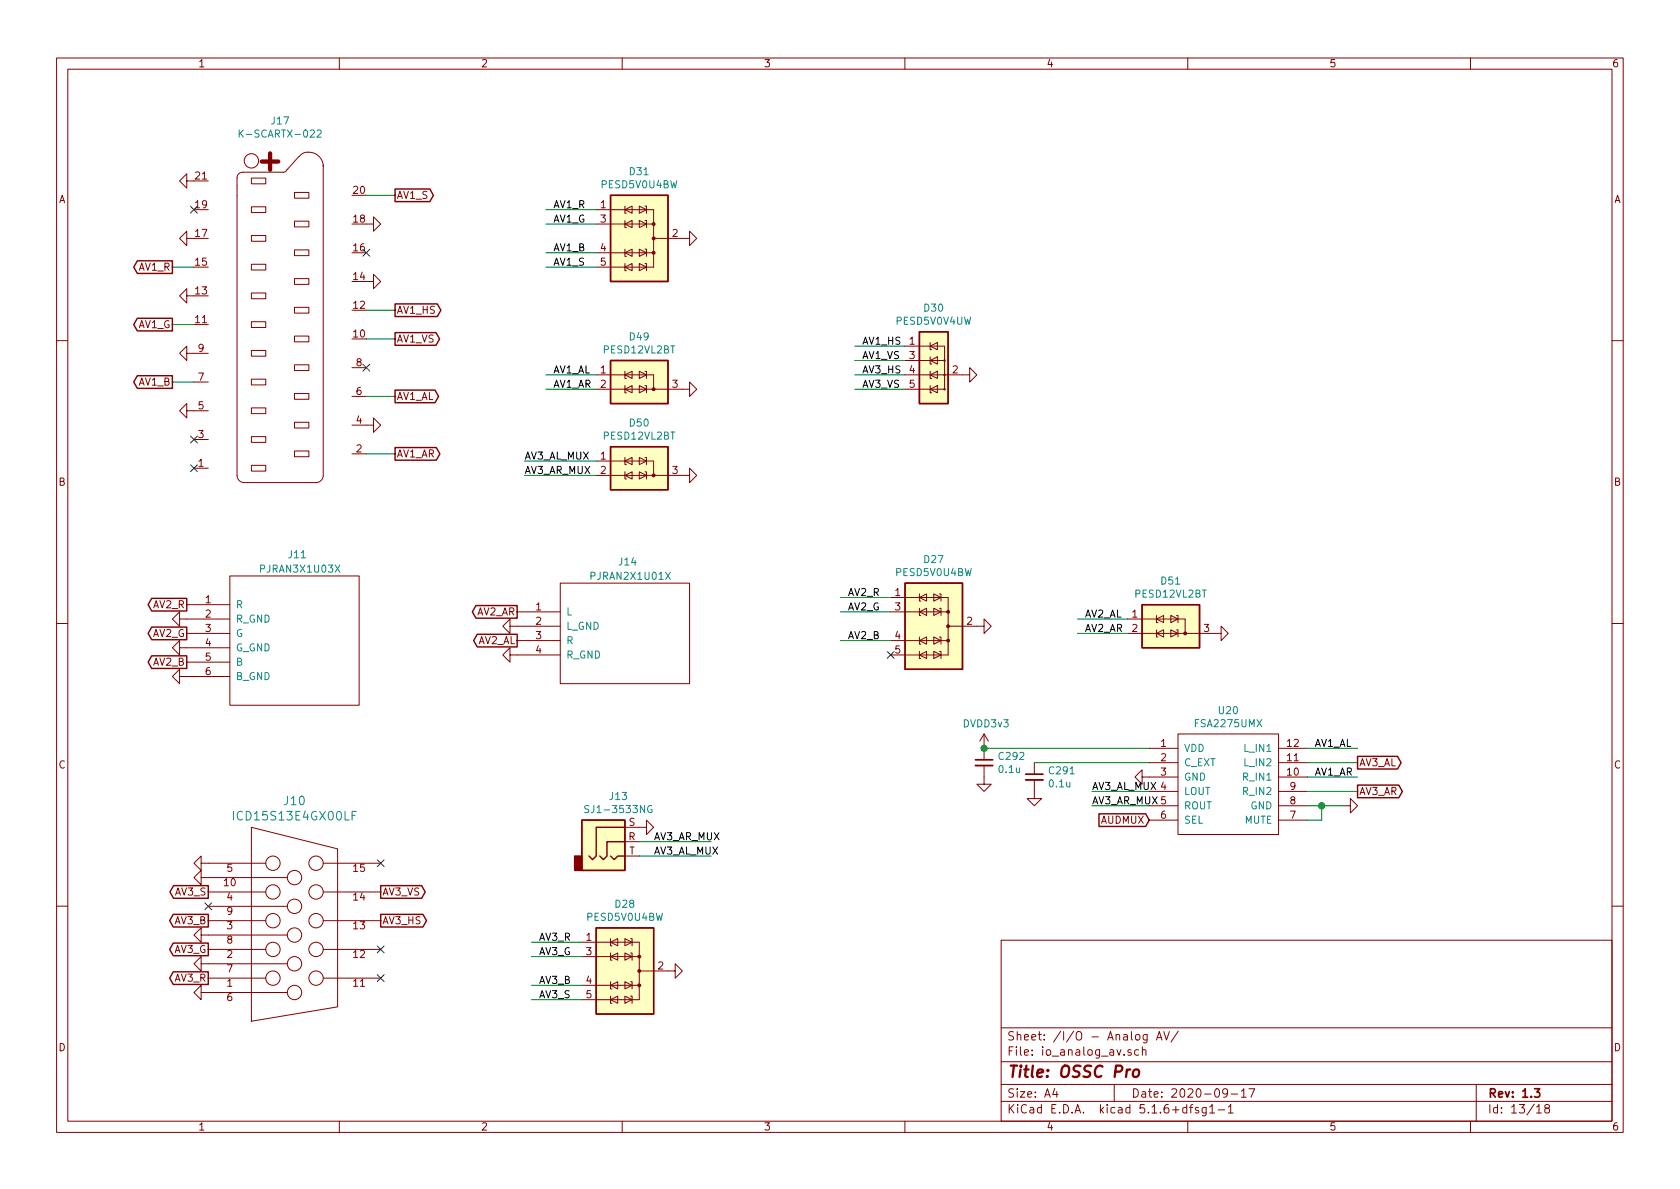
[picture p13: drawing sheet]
<svg xmlns="http://www.w3.org/2000/svg" width="297mm" height="210mm" viewBox="0 0 297 210" stroke-linecap="round" stroke-linejoin="round" font-family="sans-serif">
<defs><g id="words">
<text font-size="5.3" fill="#840000" x="46.2" y="30.2">+</text>
<text font-size="2.8" fill="#840000" x="178" y="190.5">Title: OSSC Pro</text>
<g font-size="2.1" fill="#008484">
<text x="50.3" y="142.4">J10</text>
<text x="41.9" y="145.1">ICD15S13E4GX00LF</text>
</g>
<g font-size="2.1" fill="#840000">
<text x="178" y="184">Sheet: /I/O - Analog AV/</text>
<text x="178" y="186.7">File: io_analog_av.sch</text>
<text x="178" y="196.9">KiCad E.D.A. kicad 5.1.6+dfsg1-1</text>
<text x="178" y="194.1">Size: A4</text>
<text x="200" y="194.1">Date: 2020-09-17</text>
<text x="263" y="194.1">Rev: 1.3</text>
<text x="263" y="196.9">Id: 13/18</text>
</g>
<g font-size="1.8" fill="#840000">
<text x="35" y="11.9">1</text>
<text x="85" y="11.9">2</text>
<text x="135" y="11.9">3</text>
<text x="185" y="11.9">4</text>
<text x="235" y="11.9">5</text>
<text x="285" y="11.9">6</text>
<text x="10.4" y="35.9">A</text>
<text x="34.6" y="31.7">21</text>
<text x="62.5" y="34.3">20</text>
<text x="70.1" y="35.2">AV1_S</text>
<text x="285.4" y="35.9">A</text>
<text x="34.6" y="41.9">17</text>
<text x="34.6" y="36.8">19</text>
<text x="62.5" y="39.4">18</text>
<text x="106.2" y="36.8">1</text>
<text x="106.2" y="39.4">3</text>
<text x="118.9" y="41.9">2</text>
<text x="24.5" y="47.9">AV1_R</text>
<text x="34.6" y="47">15</text>
<text x="62.5" y="44.4">16</text>
<text x="106.2" y="44.4">4</text>
<text x="106.2" y="47">5</text>
<text x="34.6" y="52.1">13</text>
<text x="62.5" y="49.5">14</text>
<text x="24.4" y="58">AV1_G</text>
<text x="34.6" y="57.1">11</text>
<text x="62.5" y="59.7">10</text>
<text x="62.5" y="54.6">12</text>
<text x="70.1" y="55.5">AV1_HS</text>
<text x="35.1" y="62.2">9</text>
<text x="63" y="64.8">8</text>
<text x="70.1" y="60.6">AV1_VS</text>
<text x="160.8" y="61">1</text>
<text x="160.8" y="63.5">3</text>
<text x="24.5" y="68.2">AV1_B</text>
<text x="35.1" y="67.3">7</text>
<text x="63" y="69.8">6</text>
<text x="70.1" y="70.7">AV1_AL</text>
<text x="106.2" y="66">1</text>
<text x="106.2" y="68.6">2</text>
<text x="118.9" y="68.6">3</text>
<text x="160.8" y="66">4</text>
<text x="160.8" y="68.6">5</text>
<text x="168.4" y="66">2</text>
<text x="35.1" y="77.5">3</text>
<text x="35.1" y="72.4">5</text>
<text x="63" y="74.9">4</text>
<text x="35.1" y="82.5">1</text>
<text x="63" y="80">2</text>
<text x="70.1" y="80.9">AV1_AR</text>
<text x="106.2" y="81.3">1</text>
<text x="106.2" y="83.8">2</text>
<text x="118.9" y="83.8">3</text>
<text x="10.4" y="85.9">B</text>
<text x="285.4" y="85.9">B</text>
<text x="27.1" y="107.6">AV2_R</text>
<text x="36.3" y="106.7">1</text>
<text x="94.8" y="107.9">1</text>
<text x="158.3" y="105.4">1</text>
<text x="158.3" y="107.9">3</text>
<text x="27" y="112.6">AV2_G</text>
<text x="36.3" y="109.2">2</text>
<text x="36.3" y="111.8">3</text>
<text x="84.2" y="108.8">AV2_AR</text>
<text x="84.4" y="113.9">AV2_AL</text>
<text x="94.8" y="110.5">2</text>
<text x="94.8" y="113">3</text>
<text x="158.3" y="113">4</text>
<text x="171" y="110.5">2</text>
<text x="200.2" y="109.2">1</text>
<text x="200.2" y="111.8">2</text>
<text x="212.9" y="111.8">3</text>
<text x="27.1" y="117.7">AV2_B</text>
<text x="36.3" y="114.3">4</text>
<text x="36.3" y="116.8">5</text>
<text x="36.3" y="119.4">6</text>
<text x="94.8" y="115.6">4</text>
<text x="158.3" y="115.6">5</text>
<text x="10.4" y="135.9">C</text>
<text x="205.3" y="132.1">1</text>
<text x="205.3" y="134.6">2</text>
<text x="205.3" y="137.2">3</text>
<text x="227.6" y="137.2">10</text>
<text x="227.6" y="134.6">11</text>
<text x="227.6" y="132.1">12</text>
<text x="240.3" y="135.5">AV3_AL</text>
<text x="285.4" y="135.9">C</text>
<text x="228.1" y="142.2">8</text>
<text x="228.1" y="139.7">9</text>
<text x="240.3" y="140.6">AV3_AR</text>
<text x="111.1" y="148.6">R</text>
<text x="111.2" y="146">S</text>
<text x="194.6" y="145.7">AUDMUX</text>
<text x="205.3" y="144.8">6</text>
<text x="228.1" y="144.8">7</text>
<text x="40.2" y="154.2">5</text>
<text x="62.5" y="154.2">15</text>
<text x="111.2" y="151.1">T</text>
<text x="31" y="158.4">AV3_S</text>
<text x="39.7" y="156.7">10</text>
<text x="40.2" y="159.3">4</text>
<text x="40.2" y="161.8">9</text>
<text x="62.5" y="159.3">14</text>
<text x="67.6" y="158.4">AV3_VS</text>
<text x="30.9" y="163.4">AV3_B</text>
<text x="40.2" y="164.3">3</text>
<text x="40.2" y="166.9">8</text>
<text x="62.5" y="164.3">13</text>
<text x="67.6" y="163.4">AV3_HS</text>
<text x="103.7" y="166.4">1</text>
<text x="30.8" y="168.5">AV3_G</text>
<text x="30.9" y="173.6">AV3_R</text>
<text x="40.2" y="169.4">2</text>
<text x="40.2" y="172">7</text>
<text x="62.5" y="169.4">12</text>
<text x="103.7" y="168.9">3</text>
<text x="103.7" y="174">4</text>
<text x="116.4" y="171.4">2</text>
<text x="40.2" y="174.5">1</text>
<text x="40.2" y="177">6</text>
<text x="62.5" y="174.5">11</text>
<text x="103.7" y="176.5">5</text>
<text x="10.4" y="185.9">D</text>
<text x="285.4" y="185.9">D</text>
<text x="35" y="199.9">1</text>
<text x="85" y="199.9">2</text>
<text x="135" y="199.9">3</text>
<text x="185" y="199.9">4</text>
<text x="235" y="199.9">5</text>
<text x="285" y="199.9">6</text>
</g>
<g font-size="1.8" fill="#008484">
<text x="48.1" y="22">J17</text>
<text x="43.2" y="24.3">K-SCARTX-022</text>
<text x="106.5" y="33.3">PESD5V0U4BW</text>
<text x="111.4" y="31">D31</text>
<text x="158.5" y="57.4">PESD5V0V4UW</text>
<text x="163.4" y="55.1">D30</text>
<text x="106.8" y="62.5">PESD12VL2BT</text>
<text x="111.4" y="60.2">D49</text>
<text x="106.8" y="77.7">PESD12VL2BT</text>
<text x="111.4" y="75.4">D50</text>
<text x="46.3" y="101.3">PJRAN3X1U03X</text>
<text x="51.1" y="98.7">J11</text>
<text x="109.5" y="100">J14</text>
<text x="158.5" y="101.9">PESD5V0U4BW</text>
<text x="163.4" y="99.6">D27</text>
<text x="41.7" y="107.6">R</text>
<text x="104.7" y="102.5">PJRAN2X1U01X</text>
<text x="200.8" y="105.7">PESD12VL2BT</text>
<text x="205.4" y="103.4">D51</text>
<text x="41.7" y="110.1">R_GND</text>
<text x="41.7" y="112.6">G</text>
<text x="100.1" y="108.8">L</text>
<text x="100.1" y="111.4">L_GND</text>
<text x="100.1" y="113.9">R</text>
<text x="41.7" y="115.2">G_GND</text>
<text x="41.7" y="117.7">B</text>
<text x="100.1" y="116.5">R_GND</text>
<text x="41.7" y="120.3">B_GND</text>
<text x="170.4" y="128.6">DVDD3v3</text>
<text x="211.5" y="128.6">FSA2275UMX</text>
<text x="215.5" y="126.3">U20</text>
<text x="176.7" y="134.4">C292</text>
<text x="176.7" y="136.7">0.1u</text>
<text x="185.6" y="136.9">C291</text>
<text x="209.3" y="133">VDD</text>
<text x="209.3" y="135.5">C_EXT</text>
<text x="220.2" y="135.5">L_IN2</text>
<text x="220.2" y="133">L_IN1</text>
<text x="104.2" y="143.8">SJ1-3533NG</text>
<text x="107.9" y="141.5">J13</text>
<text x="185.6" y="139.2">0.1u</text>
<text x="209.3" y="138">GND</text>
<text x="209.3" y="140.6">LOUT</text>
<text x="209.3" y="143.1">ROUT</text>
<text x="220" y="138">R_IN1</text>
<text x="220" y="140.6">R_IN2</text>
<text x="221.1" y="143.1">GND</text>
<text x="209.3" y="145.7">SEL</text>
<text x="220" y="145.7">MUTE</text>
<text x="108.8" y="160.5">D28</text>
<text x="103.9" y="162.8">PESD5V0U4BW</text>
</g>
<g font-size="1.8">
<text x="97.8" y="39.4">AV1_G</text>
<text x="97.8" y="36.8">AV1_R</text>
<text x="97.8" y="44.4">AV1_B</text>
<text x="97.8" y="47">AV1_S</text>
<text x="152.4" y="61">AV1_HS</text>
<text x="152.4" y="63.5">AV1_VS</text>
<text x="97.8" y="68.6">AV1_AR</text>
<text x="97.8" y="66">AV1_AL</text>
<text x="152.4" y="66">AV3_HS</text>
<text x="152.4" y="68.6">AV3_VS</text>
<text x="92.7" y="83.8">AV3_AR_MUX</text>
<text x="92.7" y="81.3">AV3_AL_MUX</text>
<text x="149.9" y="105.4">AV2_R</text>
<text x="149.9" y="107.9">AV2_G</text>
<text x="149.9" y="113">AV2_B</text>
<text x="191.8" y="109.2">AV2_AL</text>
<text x="191.8" y="111.8">AV2_AR</text>
<text x="232.4" y="132.1">AV1_AL</text>
<text x="232.4" y="137.2">AV1_AR</text>
<text x="193" y="139.7">AV3_AL_MUX 4</text>
<text x="193" y="142.2">AV3_AR_MUX 5</text>
<text x="115.6" y="148.6">AV3_AR_MUX</text>
<text x="115.6" y="151.1">AV3_AL_MUX</text>
<text x="95.2" y="166.4">AV3_R</text>
<text x="95.2" y="174">AV3_B</text>
<text x="95.2" y="168.9">AV3_G</text>
<text x="95.2" y="176.5">AV3_S</text>
</g>
</g></defs>
<g fill="none" stroke="#840000" stroke-width=".18">
<path d="M10 10.3h277v189.9h-277zM12 12.2h273v186.1h-273zM60 10.3v1.9M110 10.3v1.9M160 10.3v1.9M210 10.3v1.9M260 10.3v1.9M33 32v-1.3l-1.3 1.3 1.3 1.3v-1.3h1.3M44.4 36.6h2.6v1h-2.6zM44.4 31.5h2.6v1h-2.6zM52.1 39.1h2.5v1h-2.5zM52.1 34h2.5v1h-2.5z"/>
<path d="M52.8 27.7l-2 2.3M52.9 27.7a2.38 2.38 0 0 1 3.9 .5l.3 .6v.7M57.1 29.2v54.9a1.3 1.3 0 0 1-1.2 1.2h-12.7a1.3 1.3 0 0 1-1.3-1.2v-52.6a1.04 1.04 0 0 1 1-1.1h7.1M64.8 39.6h1.2v-1.3l1.3 1.3-1.3 1.3v-1.3M105.4 37.1h10.2v10.1h-10.2M105.4 39.6h10.2M110.5 36.4v1.3h.2M110.5 39v1.3h.2M110.5 37.1l1.3-.7v1.3zM110.5 39.6l1.3-.6v1.3zM113 36.4l1.3 .7-1.3 .6zM113 39l1.3 .6-1.3 .7z"/>
<path d="M114 36.4h.3v1.3M114 39h.3v1.3M33 52.3v-1.3l-1.3 1.3 1.3 1.3v-1.3h1.3M33 42.2v-1.3l-1.3 1.3 1.3 1.2v-1.2h1.3M44.4 56.9h2.6v1h-2.6zM44.4 51.8h2.6v1h-2.6zM44.4 46.7h2.6v1h-2.6zM44.4 41.7h2.6v1h-2.6zM52.1 59.4h2.5v1h-2.5zM52.1 54.4h2.5v1h-2.5zM52.1 49.3h2.5v1h-2.5zM52.1 44.2h2.5v1h-2.5z"/>
<path d="M64.8 49.8h1.2v-1.3l1.3 1.3-1.3 1.2v-1.2M105.4 44.7h10.2M110.5 44.1v1.2h.2M110.5 46.6v1.3h.2M110.5 44.7l1.3-.6v1.2zM110.5 47.2l1.3-.6v1.3zM113 44.1l1.3 .6-1.3 .6zM113 46.6l1.3 .6-1.3 .7zM114 44.1h.3v1.2M114 46.6h.3v1.3M115.6 42.2h6.3v-1.3l1.3 1.3-1.3 1.2v-1.2M10 60.2h2"/>
<path d="M33 72.6v-1.2l-1.3 1.2 1.3 1.3v-1.3h3.8M33 62.5v-1.3l-1.3 1.3 1.3 1.2v-1.2h3.8M34.3 77.7h2.5M34.3 67.6h2.5M44.4 77.2h2.6v1h-2.6zM44.4 72.1h2.6v1h-2.6zM44.4 67.1h2.6v1h-2.6zM44.4 62h2.6v1h-2.6zM52.1 79.8h2.5v1h-2.5zM52.1 74.7h2.5v1h-2.5zM52.1 69.6h2.5v1h-2.5zM52.1 64.5h2.5v1h-2.5z"/>
<path d="M62.2 75.2h3.8v-1.3l1.3 1.3-1.3 1.2v-1.2M62.2 70.1h2.6M62.2 65h2.6M105.4 66.3h10.2v2.5M105.4 68.8h10.2M110.5 65.7v1.2h.2M110.5 68.2v1.3h.2M110.5 66.3l1.3-.6v1.2zM110.5 68.8l1.3-.6v1.3zM113 65.7l1.3 .6-1.3 .6zM113 68.2l1.3 .6-1.3 .7zM114 65.7h.3v1.2"/>
<path d="M114 68.2h.3v1.3M115.6 68.8h6.3v-1.2l1.3 1.2-1.3 1.3v-1.3M160 66.3h11.4v-1.3l1.3 1.3-1.3 1.3v-1.3M160 61.2h7v7.6h-7M160 63.7h7M164.5 60.6v1.2h.2M164.5 63.1v1.3h.2M164.5 65.7v1.2h.2M164.5 68.2v1.3h.2M164.5 61.2l1.2-.6v1.2zM164.5 63.7l1.2-.6v1.3zM164.5 66.3l1.2-.6v1.2z"/>
<path d="M164.5 68.8l1.2-.6v1.3zM285 60.2h2M34.3 82.8h2.5M44.4 82.3h2.6v1h-2.6zM62.2 80.3h2.6M105.4 81.5h10.2v2.6M105.4 84.1h10.2M110.5 80.9v1.3h.2M110.5 83.4v1.3h.2M110.5 81.5l1.3-.6v1.3zM110.5 84.1l1.3-.7v1.3zM113 80.9l1.3 .6-1.3 .7z"/>
<path d="M113 83.4l1.3 .7-1.3 .6zM114 80.9h.3v1.3M114 83.4h.3v1.3M115.6 84.1h6.3v-1.3l1.3 1.3-1.3 1.2v-1.2M10 110.3h2M31.7 109.5v-1.3l-1.2 1.3 1.2 1.2v-1.2h8.9M31.7 114.5v-1.2l-1.2 1.2 1.2 1.3v-1.3h8.9M31.7 119.6v-1.2l-1.2 1.2 1.2 1.3v-1.3h8.9M33 112h7.6M33 106.9h7.6M33 117.1h7.6M40.6 101.8h22.9v22.9h-22.9z"/>
<path d="M90.2 115.8v-1.3l-1.3 1.3 1.3 1.3v-1.3h8.9M90.2 110.7v-1.2l-1.3 1.2 1.3 1.3v-1.3h8.9M91.4 108.2h7.7M91.4 113.3h7.7M99.1 103.1h22.8v17.8h-22.8zM157.5 105.7h10.1v10.1h-10.1M157.5 108.2h10.1M157.5 113.3h10.1M162.6 105v1.3h.2M162.6 107.6v1.2h.2M162.6 112.6v1.3h.2M162.6 115.2v1.3h.2"/>
<path d="M162.6 105.7l1.2-.7v1.3zM162.6 108.2l1.2-.6v1.2zM162.6 113.3l1.2-.7v1.3zM162.6 115.8l1.2-.6v1.3zM165.1 105l1.3 .7-1.3 .6zM165.1 107.6l1.3 .6-1.3 .6zM165.1 112.6l1.3 .7-1.3 .6zM165.1 115.2l1.3 .6-1.3 .7zM166.1 105h.3v1.3M166.1 107.6h.3v1.2M166.1 112.6h.3v1.3M166.1 115.2h.3v1.3"/>
<path d="M167.6 110.7h6.4v-1.2l1.3 1.2-1.3 1.3v-1.3M199.4 109.5h10.1v2.5M199.4 112h10.1M204.5 108.8v1.3h.2M204.5 111.4v1.2h.2M204.5 109.5l1.2-.7v1.3zM204.5 112l1.2-.6v1.2zM207 108.8l1.3 .7-1.3 .6zM207 111.4l1.3 .6-1.3 .6zM208 108.8h.3v1.3M208 111.4h.3v1.2M209.5 112h6.4v-1.3l1.3 1.3-1.3 1.3v-1.3"/>
<path d="M285 110.3h2M174 135.4v3.3h1.3l-1.3 1.2-1.3-1.2h1.3M174 129.8l-.8 1.3M174 129.8v4.6M174 129.8l.8 1.3M182.9 137.9v3.3h1.2l-1.2 1.3-1.3-1.3h1.3M182.9 134.9v2M201.9 137.4v-1.3l-1.2 1.3 1.2 1.3v-1.3h6.4M203.2 132.3h5.1M203.2 134.9h5.1M203.2 139.9h5.1M208.3 129.8h17.8v17.8h-17.8z"/>
<path d="M226.1 132.3h5M226.1 137.4h5M226.1 134.9h5M226.1 139.9h5M35.6 152.6v-1.2l-1.3 1.2 1.3 1.3v-1.3h11.4M35.6 155.2v-1.3l-1.3 1.3 1.3 1.3v-1.3h15.2M36.8 157.7h10.2M44.4 146.3l15.3 3.8v27.9l-15.3 2.6zM57.1 157.7h10.2M57.1 152.6h10.2M110.5 146.3h3.8v-1.3l1.3 1.3-1.3 1.3v-1.3M110.5 148.8h2.5"/>
<path d="M110.5 151.4h2.5M203.2 142.5h5.1M203.2 145h5.1M226.1 142.5h5M226.1 145h5M237.5 142.5h1.3v-1.3l1.2 1.3-1.2 1.3v-1.3M10 160.2h2M35.6 175.5v-1.3l-1.3 1.3 1.3 1.3v-1.3h15.2M35.6 170.4v-1.2l-1.3 1.2 1.3 1.3v-1.3h15.2M35.6 165.3v-1.2l-1.3 1.2 1.3 1.3v-1.3h15.2M36.8 173h10.2M36.8 167.9h10.2"/>
<path d="M36.8 162.8h10.2M36.8 160.3h14M57.1 173h10.2M57.1 167.9h10.2M57.1 162.8h10.2M102.9 166.6h10.1v10.2h-10.1M102.9 169.2h10.1M102.9 174.2h10.1M107.9 166v1.3h.3M107.9 168.5v1.3h.3M107.9 173.6v1.3h.3M107.9 176.1v1.3h.3"/>
<path d="M107.9 166.6l1.3-.6v1.3zM107.9 169.2l1.3-.7v1.3zM107.9 174.2l1.3-.6v1.3zM107.9 176.8l1.3-.7v1.3zM110.5 166l1.3 .6-1.3 .7zM110.5 168.5l1.3 .7-1.3 .6zM110.5 173.6l1.3 .6-1.3 .7zM110.5 176.1l1.3 .7-1.3 .6zM111.5 166h.3v1.3M111.5 168.5h.3v1.3M111.5 173.6h.3v1.3M111.5 176.1h.3v1.3"/>
<path d="M113 171.7h6.4v-1.3l1.2 1.3-1.2 1.3v-1.3M177 166.3h108v32h-108zM285 160.2h2M60 198.3v1.9M110 198.3v1.9M160 198.3v1.9M177 194.8h108M177 191.8h108M177 187.8h108M177 181.8h108M186.5 192.5l-.4 1h1M186.8 193v1"/>
<path d="M197 191.8v3M200 185.7l-.4-.1-.2 .2 .1 .2 .5 .2v.3h-.6M200.8 183.1l.2-.2 .5 .2v.7l-.2 .1-.5-.1zM201.3 185.7l-.4-.1-.3 .3 .1 .6 .2 .1 .4-.1M202 185.7l.2-.1 .3 .1 .1 .9M202 185.1v1.5M202.8 182.9v1.4l-.3 .1-.3-.1M202.8 183l-.4-.1-.3 .3 .1 .6 .2 .1 .4-.1M204.5 183.9l.5-1.5 .5 1.5M204.6 183.5h.7M205.8 182.4l.4 1.5 .6-1.5M208.3 182.3l-1.3 2"/>
<path d="M210 198.3v1.9M210.3 195.8h.6M210.9 195.3l-.4 .2v1.3M211.9 195.9l-.4-.1-.2 .2 .1 .3 .5 .1v.3h-.6M213.3 195.8v1.2l-.3 .3h-.4M213.3 195.9l-.5-.1-.3 .3 .1 .6 .2 .1 .5-.1M213.9 195.8l.4-.5v1.5M213.9 196.8h.9M215.4 196.3h1.1M217 193.2l-.1 .2a.48 .48 0 0 1-.6-.1v-.6a.48 .48 0 0 1 .6-.1l.1 .1a1.19 1.19 0 0 1-.2 1.2l-.5 .1M217.2 195.8l.4-.5v1.5M217.2 196.8h.8"/>
<path d="M217.7 193.5h1.1M219.5 193l.4-.5v1.5M219.5 194h.8M220.8 192.5h1l-.6 1.5M260 198.3v1.9M261 191.8v6.5M271.7 195.8l.4-.5v1.5M271.7 196.8h.8M273.4 196l-.2-.2v-.3a.48 .48 0 0 1 .7 0l-.1 .4-.6 .2-.1 .4 .3 .3h.3l.3-.3-.1-.4-.2-.1"/>
<circle cx="44.4" cy="28.4" r="1.27"/>
<circle cx="167" cy="63.7" r=".13"/>
<circle cx="167" cy="66.3" r=".13"/>
<circle cx="167" cy="68.8" r=".13"/>
<circle cx="48.3" cy="157.7" r="1.27"/>
<circle cx="48.3" cy="152.6" r="1.27"/>
<circle cx="52.1" cy="155.2" r="1.27"/>
<circle cx="55.9" cy="157.7" r="1.27"/>
<circle cx="55.9" cy="152.6" r="1.27"/>
<circle cx="48.3" cy="173" r="1.27"/>
<circle cx="48.3" cy="162.8" r="1.27"/>
<circle cx="48.3" cy="167.9" r="1.27"/>
<circle cx="52.1" cy="160.3" r="1.27"/>
<circle cx="52.1" cy="165.3" r="1.27"/>
<circle cx="52.1" cy="170.4" r="1.27"/>
<circle cx="52.1" cy="175.5" r="1.27"/>
<circle cx="55.9" cy="173" r="1.27"/>
<circle cx="55.9" cy="167.9" r="1.27"/>
<circle cx="55.9" cy="162.8" r="1.27"/>
</g>
<path d="M172.5 134.4h3M181.4 136.9h3M271.3 192.5h.9l-.5 .6 .5 .1v.7l-.2 .1-.7-.1" fill="none" stroke="#840000" stroke-width=".3"/>
<path d="M200.5 189.3a.53 .53 0 0 1 .5-.2 .53 .53 0 0 1 .4 .4l-.1 .6a.56 .56 0 0 1-.5 .4 .56 .56 0 0 1-.5-.4z" fill="none" stroke="#840000" stroke-width=".41"/>
<path d="M172.5 135.4h3M181.4 137.9h3" fill="none" stroke="#840000" stroke-width=".33"/>
<path d="M42.3 23v1.3M42.5 23.5l.5 .8M43 23l-.7 .7M56.1 23.1l.5-.1 .2 .3-.1 .2-.7 .8h.8M41.3 143.5v1.5M63 143.5h-.7v1.5M104.1 142.5l-.5-.1-.2 .2v.3l.6 .3 .1 .3-.2 .2h-.5M115.2 142.5a.59 .59 0 0 0-.7 .6 .59 .59 0 0 0 .7 .6l.1-.5h-.2" fill="none" stroke="#008484" stroke-width=".18"/>
<g fill="#ffffc2" stroke="#ffffc2" stroke-width=".18">
<path d="M107.9 34.5h10.2v15.3h-10.2z"/>
<path d="M201.9 106.9h10.2v7.6h-10.2z"/>
<path d="M107.9 63.7h10.2v7.7h-10.2z"/>
<path d="M160 103.1h10.2v15.3h-10.2z"/>
<path d="M107.9 79h10.2v7.6h-10.2z"/>
<path d="M105.4 164.1h10.2v15.2h-10.2z"/>
<path d="M162.6 58.7h5v12.7h-5z"/>
<path d="M102.9 145h7.6v8.9h-7.6z"/>
</g>
<g fill="none" stroke="#840000" stroke-width=".25">
<path d="M69.8 33.4h6.2l.6 1.1-.6 1.2h-6.2zM107.9 34.5h10.2v15.3h-10.2zM24.3 46.1h6.2v2.3h-6.2l-.7-1.2zM24.3 56.3h6.2v2.2h-6.2l-.7-1.1zM69.8 58.8h7.3l.6 1.1-.6 1.2h-7.3zM69.8 53.7h7.5l.7 1.2-.7 1.1h-7.5zM162.6 58.7h5v12.7h-5zM24.3 66.4h6.2v2.3h-6.2l-.7-1.1zM69.8 79.1h7.3l.7 1.2-.7 1.1h-7.3zM69.8 69h7.1l.6 1.1-.6 1.1h-7.1zM107.9 63.7h10.2v7.7h-10.2zM107.9 79h10.2v7.6h-10.2z"/>
<path d="M26.8 116h6.2v2.2h-6.2l-.6-1.1zM26.8 110.9h6.2v2.2h-6.2l-.6-1.1zM26.8 105.8h6.2v2.2h-6.2l-.6-1.1zM84.2 107.1h7.2v2.2h-7.2l-.7-1.1zM84.4 112.2h7v2.2h-7l-.7-1.1zM160 103.1h10.2v15.3h-10.2zM201.9 106.9h10.2v7.6h-10.2zM240 133.8h7.1l.6 1.1-.6 1.1h-7.1zM240 138.8h7.3l.7 1.1-.7 1.2h-7.3zM30.7 156.6h6.1v2.2h-6.1l-.7-1.1zM67.3 156.6h7.2l.7 1.1-.7 1.1h-7.2zM102.9 145h7.6v8.9h-7.6z"/>
<path d="M107.9 151.4l.7 .6 .6-.6h1.3M110.5 148.8h-3.2v2.6l-.6 .6-.7-.6M110.5 146.3h-5.1v5.1l-.6 .6-.7-.6M194.3 143.9h8.3l.6 1.1-.6 1.1h-8.3zM30.6 161.7h6.2v2.2h-6.2l-.6-1.1zM30.6 166.8h6.2v2.2h-6.2l-.6-1.1zM30.6 171.9h6.2v2.2h-6.2l-.6-1.1zM67.3 161.7h7.5l.6 1.1-.6 1.1h-7.5zM105.4 164.1h10.2v15.2h-10.2z"/>
</g>
<g fill="#840000" stroke="#840000" stroke-width=".18">
<circle cx="115.6" cy="39.6" r=".25"/>
<circle cx="115.6" cy="42.2" r=".25"/>
<circle cx="115.6" cy="44.7" r=".25"/>
<circle cx="209.5" cy="112" r=".25"/>
<circle cx="115.6" cy="68.8" r=".25"/>
<circle cx="167.6" cy="108.2" r=".25"/>
<circle cx="167.6" cy="110.7" r=".25"/>
<circle cx="167.6" cy="113.3" r=".25"/>
<circle cx="115.6" cy="84.1" r=".25"/>
<circle cx="113" cy="169.2" r=".25"/>
<circle cx="113" cy="171.7" r=".25"/>
<circle cx="113" cy="174.2" r=".25"/>
</g>
<path d="M101.6 151.4h1.3v2.5h-1.3z" fill="#840000" stroke="#840000" stroke-width=".25"/>
<g fill="none" stroke="#008400" stroke-width=".18">
<path d="M64.8 34.5h5M96.5 37.1h8.9M96.5 39.6h8.9M30.5 47.2h3.8M30.5 57.4h3.8M64.8 59.9h5M64.8 54.9h5M96.5 44.7h8.9M96.5 47.2h8.9M30.5 67.6h3.8M64.8 70.1h5M96.5 66.3h8.9"/>
<path d="M96.5 68.8h8.9M151.1 66.3h8.9M151.1 68.8h8.9M151.1 61.2h8.9M151.1 63.7h8.9M64.8 80.3h5M92.7 81.5h12.7M92.7 84.1h12.7M148.6 113.3h8.9M148.6 108.2h8.9M148.6 105.7h8.9M190.5 112h8.9"/>
<path d="M190.5 109.5h8.9M174 132.3h29.2M182.9 134.9h20.3M193 139.9h10.2M231.1 134.9h8.9M231.1 139.9h8.9M231.1 132.3h8.9M231.1 137.4h8.9M113 151.4h12.7M113 148.8h12.7M193 142.5h10.2M231.1 142.5h6.4"/>
<path d="M233.7 142.5v2.5h-2.6M94 176.8h8.9M94 174.2h8.9M94 169.2h8.9M94 166.6h8.9"/>
</g>
<g fill="#008400" stroke="#008400" stroke-width=".25">
<circle cx="233.7" cy="142.5" r=".51"/>
<circle cx="174" cy="132.3" r=".51"/>
</g>
<g fill="none" stroke="#000084" stroke-width=".18">
<path d="M33.7 36.5l1.2 1.2M34.9 36.5l-1.2 1.2M64.2 44.1l1.2 1.2M65.4 44.1l-1.2 1.2M33.7 77.1l1.2 1.2M34.9 77.1l-1.2 1.2M64.2 64.4l1.2 1.2M65.4 64.4l-1.2 1.2M33.7 82.2l1.2 1.2M34.9 82.2l-1.2 1.2M156.9 115.2l1.2 1.2M158.1 115.2l-1.2 1.2"/>
<path d="M36.2 159.7l1.2 1.2M37.4 159.7l-1.2 1.2M66.7 152l1.2 1.3M67.9 152l-1.2 1.3M66.7 172.4l1.2 1.2M66.7 167.3l1.2 1.2M67.9 172.4l-1.2 1.2M67.9 167.3l-1.2 1.2"/>
</g>
<use href="#words"/>
</svg>
